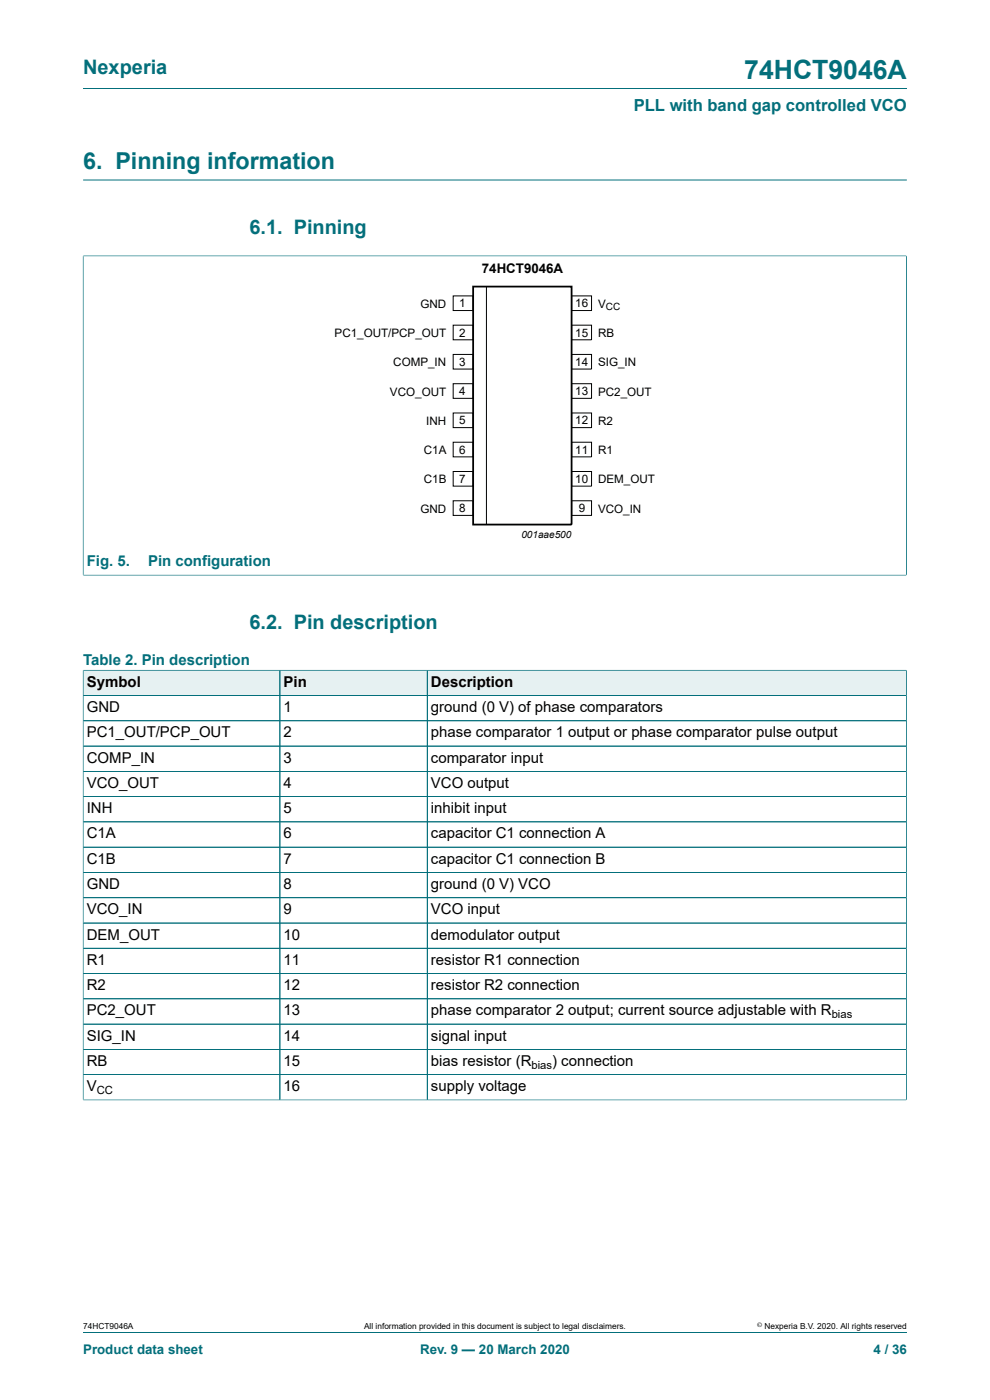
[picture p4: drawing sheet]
<svg xmlns="http://www.w3.org/2000/svg" width="210mm" height="297mm" viewBox="0 0 210 297" stroke-linecap="round" stroke-linejoin="round" font-family="sans-serif">
<defs><g id="words">
<text font-size="5.6" fill="#036f7b" x="157.9" y="16.8">74HCT9046A</text>
<text font-size="4.9" fill="#036f7b" x="17.6" y="35.9">6. Pinning information</text>
<g font-size="4.2" fill="#036f7b">
<text x="17.6" y="15.6">Nexperia</text>
<text x="52.9" y="49.7">6.1. Pinning</text>
<text x="52.9" y="133.4">6.2. Pin description</text>
</g>
<text font-size="3.5" fill="#036f7b" x="134.4" y="23.7">PLL with band gap controlled VCO</text>
<g font-size="3.2" fill="#036f7b">
<text x="18.4" y="120.1">Fig. 5.</text>
<text x="31.4" y="120.1">Pin configuration</text>
<text x="17.6" y="141.1">Table 2. Pin description</text>
</g>
<g font-size="3.2">
<text x="18.4" y="145.7">Symbol</text>
<text x="60.2" y="145.7">Pin</text>
<text x="91.4" y="145.7">Description</text>
<text x="18.4" y="151.1">GND</text>
<text x="60.2" y="151.1">1</text>
<text x="91.4" y="151.1">ground (0 V) of phase comparators</text>
<text x="18.4" y="156.4">PC1_OUT/PCP_OUT</text>
<text x="18.4" y="161.8">COMP_IN</text>
<text x="60.2" y="156.4">2</text>
<text x="60.2" y="161.8">3</text>
<text x="91.4" y="156.4">phase comparator 1 output or phase comparator pulse output</text>
<text x="91.4" y="161.8">comparator input</text>
<text x="18.4" y="167.1">VCO_OUT</text>
<text x="60.2" y="167.1">4</text>
<text x="91.4" y="167.1">VCO output</text>
<text x="18.4" y="172.5">INH</text>
<text x="60.2" y="172.5">5</text>
<text x="91.4" y="172.5">inhibit input</text>
<text x="18.4" y="177.9">C1A</text>
<text x="60.2" y="177.9">6</text>
<text x="91.4" y="177.9">capacitor C1 connection A</text>
<text x="18.4" y="183.2">C1B</text>
<text x="60.2" y="183.2">7</text>
<text x="91.4" y="183.2">capacitor C1 connection B</text>
<text x="18.4" y="188.6">GND</text>
<text x="60.2" y="188.6">8</text>
<text x="91.4" y="188.6">ground (0 V) VCO</text>
<text x="18.4" y="193.9">VCO_IN</text>
<text x="60.2" y="193.9">9</text>
<text x="91.4" y="193.9">VCO input</text>
<text x="18.4" y="199.3">DEM_OUT</text>
<text x="60.2" y="199.3">10</text>
<text x="91.4" y="199.3">demodulator output</text>
<text x="18.4" y="204.7">R1</text>
<text x="60.2" y="204.7">11</text>
<text x="91.4" y="204.7">resistor R1 connection</text>
<text x="18.4" y="210">R2</text>
<text x="18.4" y="215.4">PC2_OUT</text>
<text x="60.2" y="210">12</text>
<text x="60.2" y="215.4">13</text>
<text x="91.4" y="210">resistor R2 connection</text>
<text x="91.4" y="215.4">phase comparator 2 output; current source adjustable with R</text>
<text x="18.4" y="220.8">SIG_IN</text>
<text x="60.2" y="220.8">14</text>
<text x="91.4" y="220.8">signal input</text>
<text x="18.4" y="226.1">RB</text>
<text x="60.2" y="226.1">15</text>
<text x="91.4" y="226.1">bias resistor (R</text>
<text x="117.1" y="226.1">) connection</text>
<text x="18.4" y="231.5">V</text>
<text x="60.2" y="231.5">16</text>
<text x="91.4" y="231.5">supply voltage</text>
</g>
<text font-size="2.8" x="102.2" y="57.9">74HCT9046A</text>
<g font-size="2.8" fill="#036f7b">
<text x="17.6" y="287.2">Product data sheet</text>
<text x="89.1" y="287.2">Rev. 9 — 20 March 2020</text>
<text x="185.3" y="287.2">4 / 36</text>
</g>
<g font-size="2.5">
<text x="89.2" y="65.3">GND</text>
<text x="97.4" y="65.2">1</text>
<text x="122" y="65.2">16</text>
<text x="126.9" y="65.3">V</text>
<text x="71" y="71.5">PC1_OUT/PCP_OUT</text>
<text x="97.4" y="71.4">2</text>
<text x="122" y="71.4">15</text>
<text x="126.9" y="71.5">RB</text>
<text x="83.4" y="77.7">COMP_IN</text>
<text x="97.4" y="77.6">3</text>
<text x="122" y="77.6">14</text>
<text x="126.9" y="77.7">SIG_IN</text>
<text x="82.7" y="83.9">VCO_OUT</text>
<text x="97.4" y="83.9">4</text>
<text x="122" y="83.9">13</text>
<text x="126.9" y="83.9">PC2_OUT</text>
<text x="90.4" y="90.1">INH</text>
<text x="97.4" y="90">5</text>
<text x="122" y="90">12</text>
<text x="126.9" y="90.1">R2</text>
<text x="89.9" y="96.3">C1A</text>
<text x="97.4" y="96.3">6</text>
<text x="122" y="96.3">11</text>
<text x="126.9" y="96.3">R1</text>
<text x="89.9" y="102.5">C1B</text>
<text x="97.4" y="102.5">7</text>
<text x="122" y="102.5">10</text>
<text x="126.9" y="102.5">DEM_OUT</text>
<text x="89.2" y="108.8">GND</text>
<text x="97.4" y="108.7">8</text>
<text x="122.8" y="108.7">9</text>
<text x="126.9" y="108.8">VCO_IN</text>
</g>
<g font-size="2.4">
<text x="176.4" y="216">bias</text>
<text x="112.7" y="226.7">bias</text>
<text x="20.5" y="232.1">CC</text>
</g>
<g font-size="2.1">
<text x="128.5" y="65.8">CC</text>
<text x="110.6" y="114.1">001aae500</text>
</g>
<g font-size="1.8">
<text x="17.6" y="282">74HCT9046A</text>
<text x="77.2" y="282">All information provided in this document is subject to legal disclaimers.</text>
<text x="162.2" y="282">Nexperia B.V. 2020. All rights reserved</text>
</g>
<text font-size="1.4" x="160.6" y="281.6">©</text>
</g></defs>
<path d="M17.6 18.8h174.8M17.6 38.2h174.8M17.6 54.3h174.7M17.6 54.2v67.9M192.3 54.2v67.9M17.6 122h174.7" fill="none" stroke="#036f7b" stroke-width=".21"/>
<g fill="none" stroke="#000" stroke-width=".21">
<path d="M96.1 62.8h4.3v3.1h-4.3zM96.1 69h4.3v3.1h-4.3zM96.1 75.2h4.3v3.1h-4.3zM103.2 60.8v50.6M121.2 75.2h4.3v3.1h-4.3zM121.2 62.8h4.3v3.1h-4.3zM121.2 69h4.3v3.1h-4.3zM96.1 81.4h4.3v3.1h-4.3zM96.1 87.6h4.3v3.1h-4.3zM96.1 93.8h4.3v3.1h-4.3zM121.2 87.6h4.3v3.1h-4.3zM121.2 93.8h4.3v3.1h-4.3z"/>
<path d="M121.2 81.4h4.3v3.1h-4.3zM96.1 100h4.3v3.1h-4.3zM96.1 106.2h4.3v3.1h-4.3zM121.2 100h4.3v3.1h-4.3zM121.2 106.2h4.3v3.1h-4.3z"/>
</g>
<path d="M100.4 60.8h20.8v50.5h-20.8z" fill="none" stroke="#000" stroke-width=".38"/>
<path d="M17.7 142.3h41.6v5.2h-41.6z" fill="#e6f1f2"/>
<path d="M17.6 142.1v5.4h41.8v-5.3h-41.8" fill="none" stroke="#036f7b" stroke-width=".21"/>
<path d="M59.5 142.3h31.1v5.2h-31.1z" fill="#e6f1f2"/>
<path d="M59.4 142.2h31.2v5.3h-31.2z" fill="none" stroke="#036f7b" stroke-width=".21"/>
<path d="M90.7 142.3h101.5v5.2h-101.5z" fill="#e6f1f2"/>
<g fill="none" stroke="#036f7b" stroke-width=".21">
<path d="M17.6 142.3v91.1M17.6 158.3h174.7M17.7 142.2h174.6M59.4 142.3v91M90.6 142.2v91.1M192.3 142.1v91.3M192.3 147.5h-174.7M192.3 152.9h-174.7M17.6 169h174.7M192.3 163.6h-174.7M192.3 174.4h-174.7M192.3 179.7h-174.7"/>
<path d="M17.6 185.1h174.7M17.6 195.8h174.7M192.3 190.4h-174.7M17.6 217.3h174.7M192.3 201.2h-174.7M192.3 206.5h-174.7M192.3 211.9h-174.7M17.6 233.3h174.7M192.3 222.6h-174.7M192.3 228h-174.7M17.6 282.6h174.8"/>
</g>
<use href="#words"/>
</svg>
